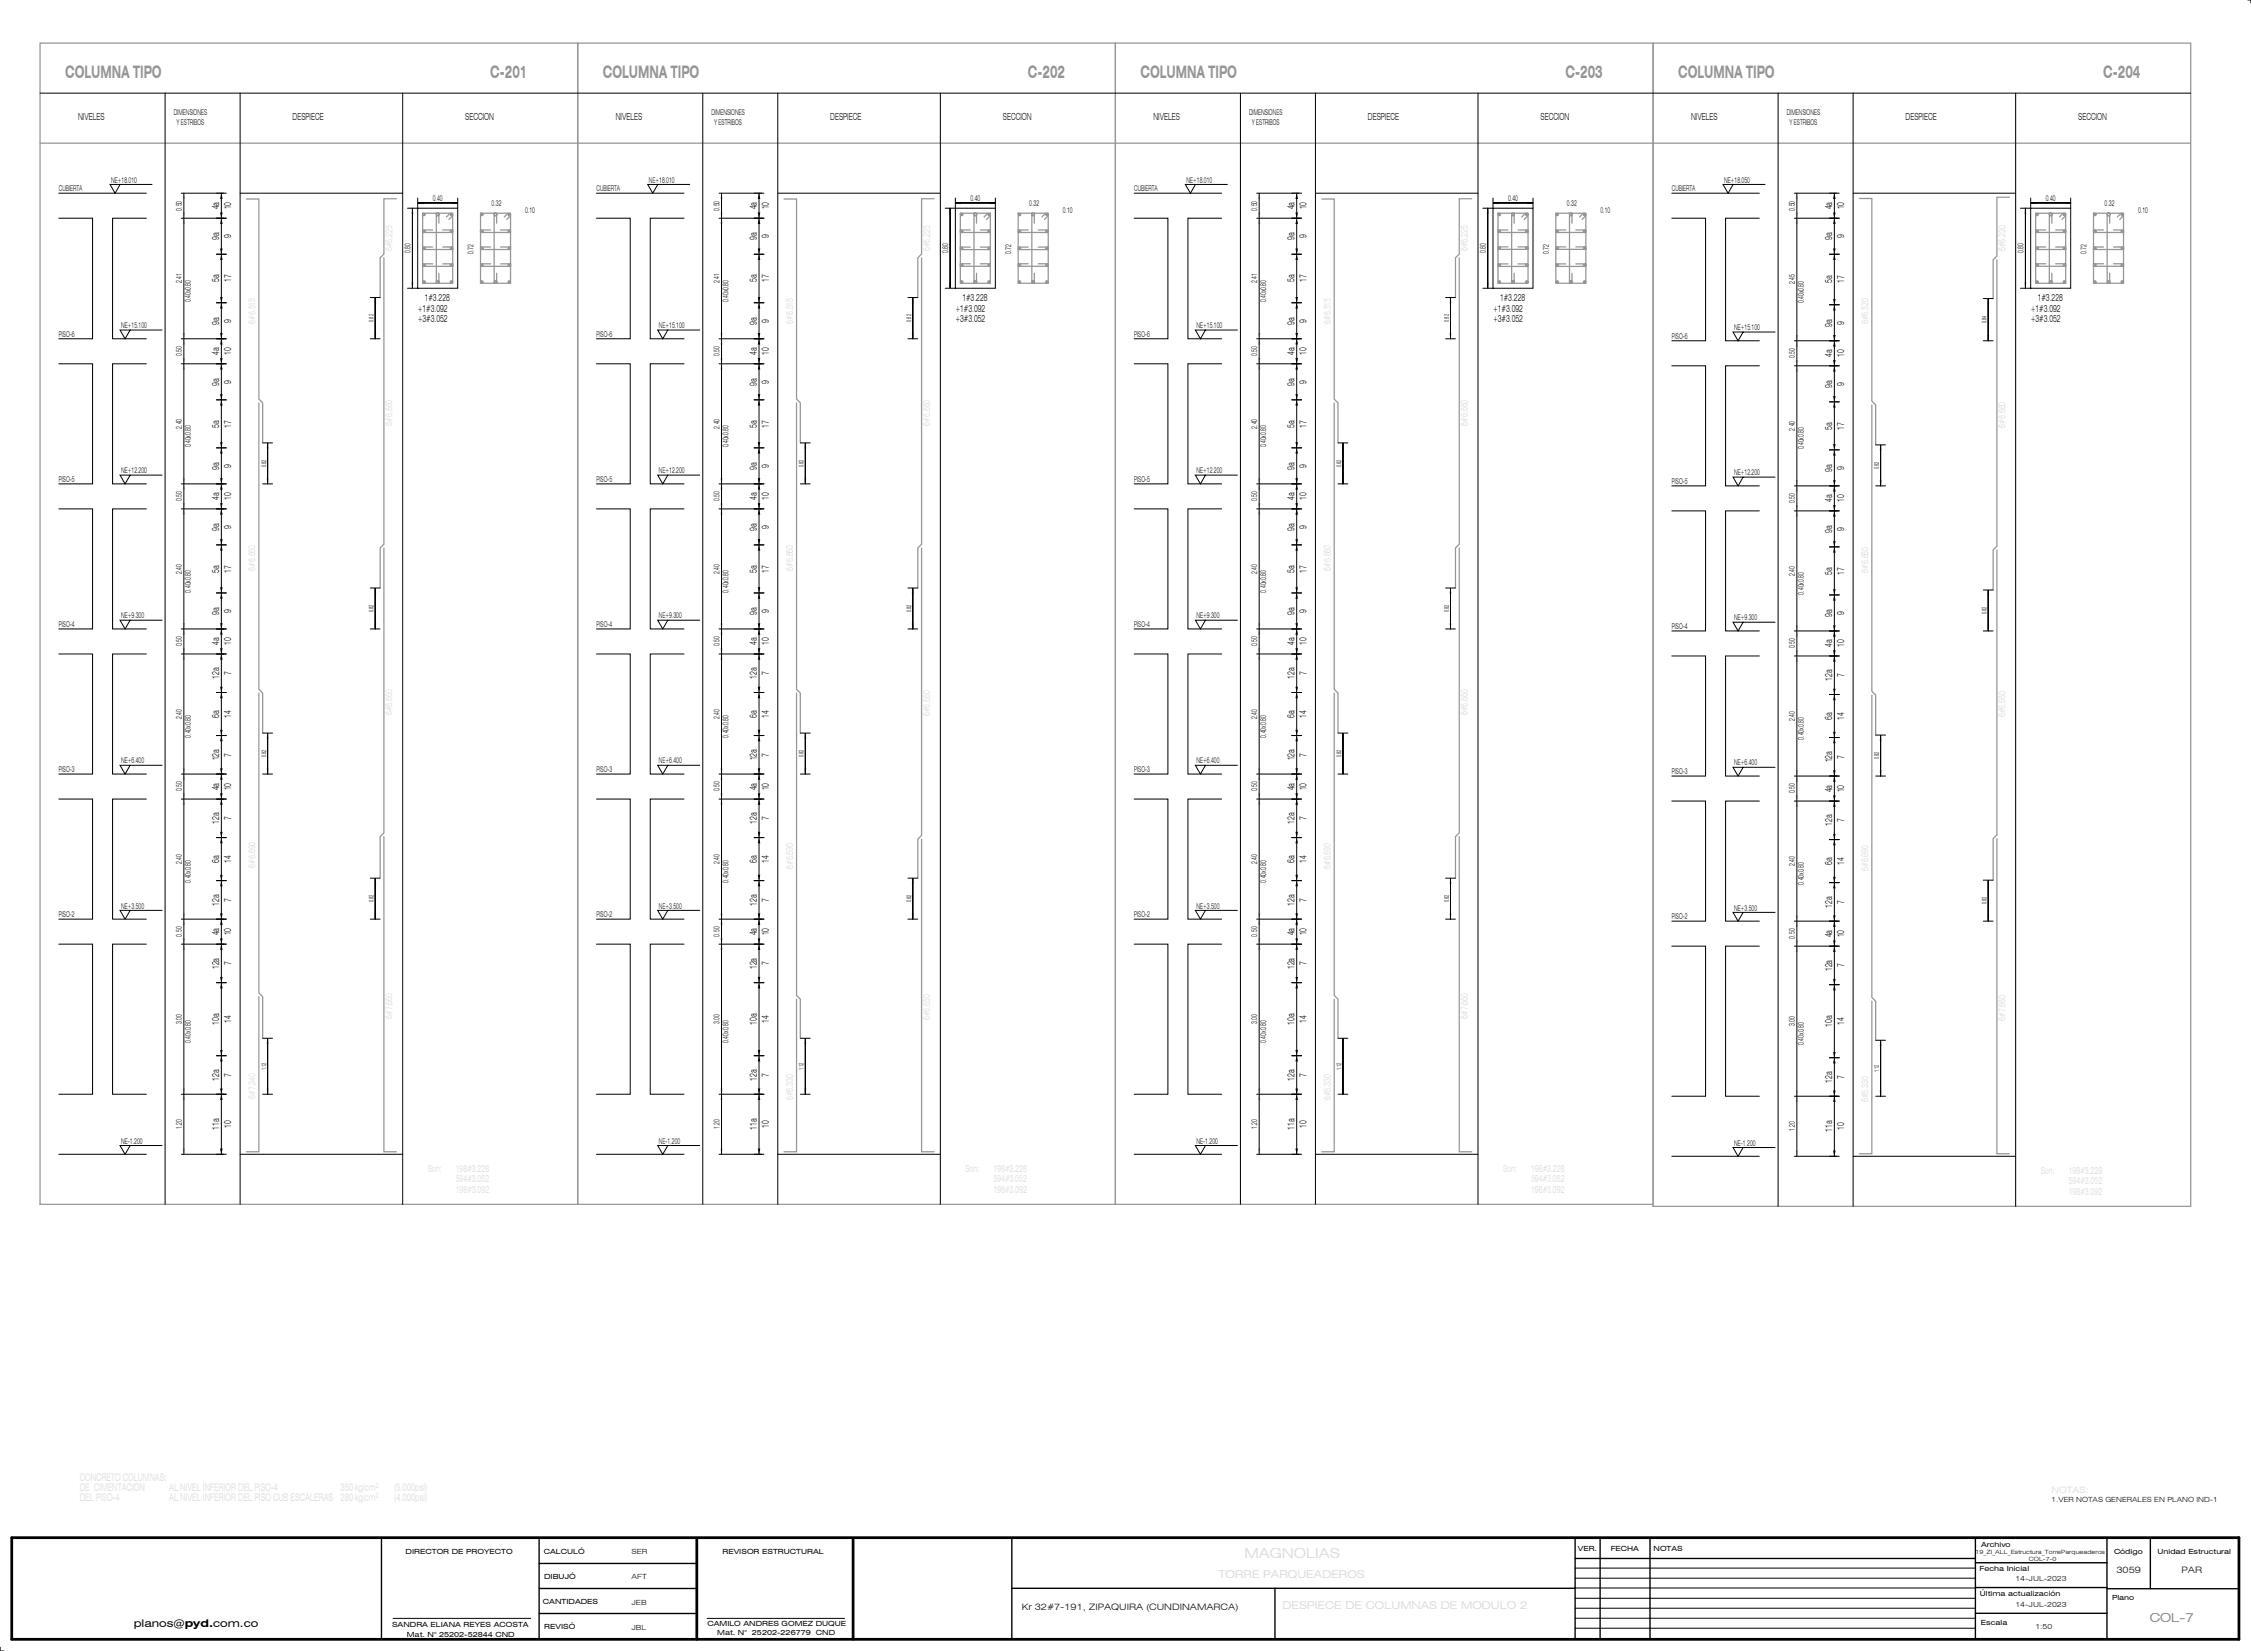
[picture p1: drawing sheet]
<svg xmlns="http://www.w3.org/2000/svg" width="900mm" height="660mm" viewBox="0 0 900 660" stroke-linecap="round" stroke-linejoin="round" font-family="sans-serif">
<defs><g id="words">
<g font-size="6.9" fill="#959595">
<text x="26" y="31.1">COLUMNA TIPO</text>
<text x="196" y="31.1">C-201</text>
<text x="241" y="31.1">COLUMNA TIPO</text>
<text x="411" y="31.1">C-202</text>
<text x="456" y="31.1">COLUMNA TIPO</text>
<text x="626" y="31.1">C-203</text>
<text x="671" y="31.1">COLUMNA TIPO</text>
<text x="841" y="31.1">C-204</text>
</g>
<text font-size="4.9" fill="#959595" x="859.6" y="648.5">COL-7</text>
<text font-size="4.2" x="53.5" y="650.6">planos@pyd.com.co</text>
<g font-size="3.9">
<text x="31.2" y="47.9">NIVELES</text>
<text x="117" y="47.9">DESPIECE</text>
<text x="186" y="47.9">SECCION</text>
<text x="246.2" y="47.9">NIVELES</text>
<text x="332" y="47.9">DESPIECE</text>
<text x="401" y="47.9">SECCION</text>
<text x="461.2" y="47.9">NIVELES</text>
<text x="547" y="47.9">DESPIECE</text>
<text x="616" y="47.9">SECCION</text>
<text x="676.2" y="47.9">NIVELES</text>
<text x="762" y="47.9">DESPIECE</text>
<text x="831" y="47.9">SECCION</text>
<text x="87.6" y="83.7" transform="rotate(-90 87.6 83.7)">4a</text>
<text x="92.4" y="83.7" transform="rotate(-90 92.4 83.7)">10</text>
<text x="302.6" y="83.7" transform="rotate(-90 302.6 83.7)">4a</text>
<text x="307.4" y="83.7" transform="rotate(-90 307.4 83.7)">10</text>
<text x="517.6" y="83.7" transform="rotate(-90 517.6 83.7)">4a</text>
<text x="522.4" y="83.7" transform="rotate(-90 522.4 83.7)">10</text>
<text x="732.6" y="83.7" transform="rotate(-90 732.6 83.7)">4a</text>
<text x="737.4" y="83.7" transform="rotate(-90 737.4 83.7)">10</text>
<text x="87.6" y="95.9" transform="rotate(-90 87.6 95.9)">9a</text>
<text x="92.4" y="95.2" transform="rotate(-90 92.4 95.2)">9</text>
<text x="302.6" y="95.9" transform="rotate(-90 302.6 95.9)">9a</text>
<text x="307.4" y="95.2" transform="rotate(-90 307.4 95.2)">9</text>
<text x="517.6" y="95.9" transform="rotate(-90 517.6 95.9)">9a</text>
<text x="522.4" y="95.2" transform="rotate(-90 522.4 95.2)">9</text>
<text x="732.6" y="95.9" transform="rotate(-90 732.6 95.9)">9a</text>
<text x="737.4" y="95.2" transform="rotate(-90 737.4 95.2)">9</text>
<text x="87.6" y="112.8" transform="rotate(-90 87.6 112.8)">5a</text>
<text x="92.4" y="112.8" transform="rotate(-90 92.4 112.8)">17</text>
<text x="302.6" y="112.8" transform="rotate(-90 302.6 112.8)">5a</text>
<text x="307.4" y="112.8" transform="rotate(-90 307.4 112.8)">17</text>
<text x="517.6" y="112.8" transform="rotate(-90 517.6 112.8)">5a</text>
<text x="522.4" y="112.8" transform="rotate(-90 522.4 112.8)">17</text>
<text x="732.6" y="113.2" transform="rotate(-90 732.6 113.2)">5a</text>
<text x="737.4" y="113.2" transform="rotate(-90 737.4 113.2)">17</text>
<text x="167" y="124.6">+1#3.092</text>
<text x="169.8" y="120.4">1#3.228</text>
<text x="382" y="124.6">+1#3.092</text>
<text x="384.8" y="120.4">1#3.228</text>
<text x="597" y="124.6">+1#3.092</text>
<text x="599.8" y="120.4">1#3.228</text>
<text x="812" y="124.6">+1#3.092</text>
<text x="814.8" y="120.4">1#3.228</text>
<text x="87.6" y="129.7" transform="rotate(-90 87.6 129.7)">9a</text>
<text x="92.4" y="129" transform="rotate(-90 92.4 129)">9</text>
<text x="167" y="128.8">+3#3.052</text>
<text x="302.6" y="129.7" transform="rotate(-90 302.6 129.7)">9a</text>
<text x="307.4" y="129" transform="rotate(-90 307.4 129)">9</text>
<text x="382" y="128.8">+3#3.052</text>
<text x="517.6" y="129.7" transform="rotate(-90 517.6 129.7)">9a</text>
<text x="522.4" y="129" transform="rotate(-90 522.4 129)">9</text>
<text x="597" y="128.8">+3#3.052</text>
<text x="732.6" y="130.5" transform="rotate(-90 732.6 130.5)">9a</text>
<text x="737.4" y="129.8" transform="rotate(-90 737.4 129.8)">9</text>
<text x="812" y="128.8">+3#3.052</text>
<text x="87.6" y="141.9" transform="rotate(-90 87.6 141.9)">4a</text>
<text x="92.4" y="141.9" transform="rotate(-90 92.4 141.9)">10</text>
<text x="302.6" y="141.9" transform="rotate(-90 302.6 141.9)">4a</text>
<text x="307.4" y="141.9" transform="rotate(-90 307.4 141.9)">10</text>
<text x="517.6" y="141.9" transform="rotate(-90 517.6 141.9)">4a</text>
<text x="522.4" y="141.9" transform="rotate(-90 522.4 141.9)">10</text>
<text x="732.6" y="142.7" transform="rotate(-90 732.6 142.7)">4a</text>
<text x="737.4" y="142.7" transform="rotate(-90 737.4 142.7)">10</text>
<text x="87.6" y="154.1" transform="rotate(-90 87.6 154.1)">9a</text>
<text x="92.4" y="153.4" transform="rotate(-90 92.4 153.4)">9</text>
<text x="302.6" y="154.1" transform="rotate(-90 302.6 154.1)">9a</text>
<text x="307.4" y="153.4" transform="rotate(-90 307.4 153.4)">9</text>
<text x="517.6" y="154.1" transform="rotate(-90 517.6 154.1)">9a</text>
<text x="522.4" y="153.4" transform="rotate(-90 522.4 153.4)">9</text>
<text x="732.6" y="154.9" transform="rotate(-90 732.6 154.9)">9a</text>
<text x="737.4" y="154.2" transform="rotate(-90 737.4 154.2)">9</text>
<text x="87.6" y="170.9" transform="rotate(-90 87.6 170.9)">5a</text>
<text x="92.4" y="170.9" transform="rotate(-90 92.4 170.9)">17</text>
<text x="302.6" y="170.9" transform="rotate(-90 302.6 170.9)">5a</text>
<text x="307.4" y="170.9" transform="rotate(-90 307.4 170.9)">17</text>
<text x="517.6" y="170.9" transform="rotate(-90 517.6 170.9)">5a</text>
<text x="522.4" y="170.9" transform="rotate(-90 522.4 170.9)">17</text>
<text x="732.6" y="171.7" transform="rotate(-90 732.6 171.7)">5a</text>
<text x="737.4" y="171.7" transform="rotate(-90 737.4 171.7)">17</text>
<text x="87.6" y="187.7" transform="rotate(-90 87.6 187.7)">9a</text>
<text x="92.4" y="187" transform="rotate(-90 92.4 187)">9</text>
<text x="302.6" y="187.7" transform="rotate(-90 302.6 187.7)">9a</text>
<text x="307.4" y="187" transform="rotate(-90 307.4 187)">9</text>
<text x="517.6" y="187.7" transform="rotate(-90 517.6 187.7)">9a</text>
<text x="522.4" y="187" transform="rotate(-90 522.4 187)">9</text>
<text x="732.6" y="188.5" transform="rotate(-90 732.6 188.5)">9a</text>
<text x="737.4" y="187.8" transform="rotate(-90 737.4 187.8)">9</text>
<text x="87.6" y="199.9" transform="rotate(-90 87.6 199.9)">4a</text>
<text x="92.4" y="199.9" transform="rotate(-90 92.4 199.9)">10</text>
<text x="302.6" y="199.9" transform="rotate(-90 302.6 199.9)">4a</text>
<text x="307.4" y="199.9" transform="rotate(-90 307.4 199.9)">10</text>
<text x="517.6" y="199.9" transform="rotate(-90 517.6 199.9)">4a</text>
<text x="522.4" y="199.9" transform="rotate(-90 522.4 199.9)">10</text>
<text x="732.6" y="200.7" transform="rotate(-90 732.6 200.7)">4a</text>
<text x="737.4" y="200.7" transform="rotate(-90 737.4 200.7)">10</text>
<text x="87.6" y="212.1" transform="rotate(-90 87.6 212.1)">9a</text>
<text x="92.4" y="211.4" transform="rotate(-90 92.4 211.4)">9</text>
<text x="302.6" y="212.1" transform="rotate(-90 302.6 212.1)">9a</text>
<text x="307.4" y="211.4" transform="rotate(-90 307.4 211.4)">9</text>
<text x="517.6" y="212.1" transform="rotate(-90 517.6 212.1)">9a</text>
<text x="522.4" y="211.4" transform="rotate(-90 522.4 211.4)">9</text>
<text x="732.6" y="212.9" transform="rotate(-90 732.6 212.9)">9a</text>
<text x="737.4" y="212.2" transform="rotate(-90 737.4 212.2)">9</text>
<text x="87.6" y="228.9" transform="rotate(-90 87.6 228.9)">5a</text>
<text x="92.4" y="228.9" transform="rotate(-90 92.4 228.9)">17</text>
<text x="302.6" y="228.9" transform="rotate(-90 302.6 228.9)">5a</text>
<text x="307.4" y="228.9" transform="rotate(-90 307.4 228.9)">17</text>
<text x="517.6" y="228.9" transform="rotate(-90 517.6 228.9)">5a</text>
<text x="522.4" y="228.9" transform="rotate(-90 522.4 228.9)">17</text>
<text x="732.6" y="229.7" transform="rotate(-90 732.6 229.7)">5a</text>
<text x="737.4" y="229.7" transform="rotate(-90 737.4 229.7)">17</text>
<text x="87.6" y="245.7" transform="rotate(-90 87.6 245.7)">9a</text>
<text x="92.4" y="245" transform="rotate(-90 92.4 245)">9</text>
<text x="302.6" y="245.7" transform="rotate(-90 302.6 245.7)">9a</text>
<text x="307.4" y="245" transform="rotate(-90 307.4 245)">9</text>
<text x="517.6" y="245.7" transform="rotate(-90 517.6 245.7)">9a</text>
<text x="522.4" y="245" transform="rotate(-90 522.4 245)">9</text>
<text x="737.4" y="245.8" transform="rotate(-90 737.4 245.8)">9</text>
<text x="732.6" y="246.5" transform="rotate(-90 732.6 246.5)">9a</text>
<text x="87.6" y="257.9" transform="rotate(-90 87.6 257.9)">4a</text>
<text x="92.4" y="257.9" transform="rotate(-90 92.4 257.9)">10</text>
<text x="302.6" y="257.9" transform="rotate(-90 302.6 257.9)">4a</text>
<text x="307.4" y="257.9" transform="rotate(-90 307.4 257.9)">10</text>
<text x="517.6" y="257.9" transform="rotate(-90 517.6 257.9)">4a</text>
<text x="522.4" y="257.9" transform="rotate(-90 522.4 257.9)">10</text>
<text x="732.6" y="258.7" transform="rotate(-90 732.6 258.7)">4a</text>
<text x="737.4" y="258.7" transform="rotate(-90 737.4 258.7)">10</text>
<text x="92.4" y="269.9" transform="rotate(-90 92.4 269.9)">7</text>
<text x="307.4" y="269.9" transform="rotate(-90 307.4 269.9)">7</text>
<text x="522.4" y="269.9" transform="rotate(-90 522.4 269.9)">7</text>
<text x="87.6" y="271.4" transform="rotate(-90 87.6 271.4)">12a</text>
<text x="302.6" y="271.4" transform="rotate(-90 302.6 271.4)">12a</text>
<text x="517.6" y="271.4" transform="rotate(-90 517.6 271.4)">12a</text>
<text x="732.6" y="272.2" transform="rotate(-90 732.6 272.2)">12a</text>
<text x="737.4" y="270.7" transform="rotate(-90 737.4 270.7)">7</text>
<text x="87.6" y="286.9" transform="rotate(-90 87.6 286.9)">6a</text>
<text x="92.4" y="286.9" transform="rotate(-90 92.4 286.9)">14</text>
<text x="302.6" y="286.9" transform="rotate(-90 302.6 286.9)">6a</text>
<text x="307.4" y="286.9" transform="rotate(-90 307.4 286.9)">14</text>
<text x="517.6" y="286.9" transform="rotate(-90 517.6 286.9)">6a</text>
<text x="522.4" y="286.9" transform="rotate(-90 522.4 286.9)">14</text>
<text x="732.6" y="287.7" transform="rotate(-90 732.6 287.7)">6a</text>
<text x="737.4" y="287.7" transform="rotate(-90 737.4 287.7)">14</text>
<text x="87.6" y="304" transform="rotate(-90 87.6 304)">12a</text>
<text x="92.4" y="302.5" transform="rotate(-90 92.4 302.5)">7</text>
<text x="302.6" y="304" transform="rotate(-90 302.6 304)">12a</text>
<text x="307.4" y="302.5" transform="rotate(-90 307.4 302.5)">7</text>
<text x="517.6" y="304" transform="rotate(-90 517.6 304)">12a</text>
<text x="522.4" y="302.5" transform="rotate(-90 522.4 302.5)">7</text>
<text x="732.6" y="304.8" transform="rotate(-90 732.6 304.8)">12a</text>
<text x="737.4" y="303.3" transform="rotate(-90 737.4 303.3)">7</text>
<text x="87.6" y="315.9" transform="rotate(-90 87.6 315.9)">4a</text>
<text x="92.4" y="315.9" transform="rotate(-90 92.4 315.9)">10</text>
<text x="302.6" y="315.9" transform="rotate(-90 302.6 315.9)">4a</text>
<text x="307.4" y="315.9" transform="rotate(-90 307.4 315.9)">10</text>
<text x="517.6" y="315.9" transform="rotate(-90 517.6 315.9)">4a</text>
<text x="522.4" y="315.9" transform="rotate(-90 522.4 315.9)">10</text>
<text x="732.6" y="316.7" transform="rotate(-90 732.6 316.7)">4a</text>
<text x="737.4" y="316.7" transform="rotate(-90 737.4 316.7)">10</text>
<text x="87.6" y="329.4" transform="rotate(-90 87.6 329.4)">12a</text>
<text x="92.4" y="327.9" transform="rotate(-90 92.4 327.9)">7</text>
<text x="302.6" y="329.4" transform="rotate(-90 302.6 329.4)">12a</text>
<text x="307.4" y="327.9" transform="rotate(-90 307.4 327.9)">7</text>
<text x="517.6" y="329.4" transform="rotate(-90 517.6 329.4)">12a</text>
<text x="522.4" y="327.9" transform="rotate(-90 522.4 327.9)">7</text>
<text x="737.4" y="328.7" transform="rotate(-90 737.4 328.7)">7</text>
<text x="732.6" y="330.2" transform="rotate(-90 732.6 330.2)">12a</text>
<text x="87.6" y="344.9" transform="rotate(-90 87.6 344.9)">6a</text>
<text x="92.4" y="344.9" transform="rotate(-90 92.4 344.9)">14</text>
<text x="302.6" y="344.9" transform="rotate(-90 302.6 344.9)">6a</text>
<text x="307.4" y="344.9" transform="rotate(-90 307.4 344.9)">14</text>
<text x="517.6" y="344.9" transform="rotate(-90 517.6 344.9)">6a</text>
<text x="522.4" y="344.9" transform="rotate(-90 522.4 344.9)">14</text>
<text x="732.6" y="345.7" transform="rotate(-90 732.6 345.7)">6a</text>
<text x="737.4" y="345.7" transform="rotate(-90 737.4 345.7)">14</text>
<text x="87.6" y="362" transform="rotate(-90 87.6 362)">12a</text>
<text x="92.4" y="360.5" transform="rotate(-90 92.4 360.5)">7</text>
<text x="302.6" y="362" transform="rotate(-90 302.6 362)">12a</text>
<text x="307.4" y="360.5" transform="rotate(-90 307.4 360.5)">7</text>
<text x="517.6" y="362" transform="rotate(-90 517.6 362)">12a</text>
<text x="522.4" y="360.5" transform="rotate(-90 522.4 360.5)">7</text>
<text x="732.6" y="362.8" transform="rotate(-90 732.6 362.8)">12a</text>
<text x="737.4" y="361.3" transform="rotate(-90 737.4 361.3)">7</text>
<text x="87.6" y="373.9" transform="rotate(-90 87.6 373.9)">4a</text>
<text x="92.4" y="373.9" transform="rotate(-90 92.4 373.9)">10</text>
<text x="302.6" y="373.9" transform="rotate(-90 302.6 373.9)">4a</text>
<text x="307.4" y="373.9" transform="rotate(-90 307.4 373.9)">10</text>
<text x="517.6" y="373.9" transform="rotate(-90 517.6 373.9)">4a</text>
<text x="522.4" y="373.9" transform="rotate(-90 522.4 373.9)">10</text>
<text x="732.6" y="374.7" transform="rotate(-90 732.6 374.7)">4a</text>
<text x="737.4" y="374.7" transform="rotate(-90 737.4 374.7)">10</text>
<text x="87.6" y="387.4" transform="rotate(-90 87.6 387.4)">12a</text>
<text x="92.4" y="385.9" transform="rotate(-90 92.4 385.9)">7</text>
<text x="302.6" y="387.4" transform="rotate(-90 302.6 387.4)">12a</text>
<text x="307.4" y="385.9" transform="rotate(-90 307.4 385.9)">7</text>
<text x="517.6" y="387.4" transform="rotate(-90 517.6 387.4)">12a</text>
<text x="522.4" y="385.9" transform="rotate(-90 522.4 385.9)">7</text>
<text x="732.6" y="388.2" transform="rotate(-90 732.6 388.2)">12a</text>
<text x="737.4" y="386.7" transform="rotate(-90 737.4 386.7)">7</text>
<text x="87.6" y="409.7" transform="rotate(-90 87.6 409.7)">10a</text>
<text x="92.4" y="408.9" transform="rotate(-90 92.4 408.9)">14</text>
<text x="302.6" y="409.7" transform="rotate(-90 302.6 409.7)">10a</text>
<text x="307.4" y="408.9" transform="rotate(-90 307.4 408.9)">14</text>
<text x="517.6" y="409.7" transform="rotate(-90 517.6 409.7)">10a</text>
<text x="522.4" y="408.9" transform="rotate(-90 522.4 408.9)">14</text>
<text x="732.6" y="410.5" transform="rotate(-90 732.6 410.5)">10a</text>
<text x="737.4" y="409.7" transform="rotate(-90 737.4 409.7)">14</text>
<text x="87.6" y="432" transform="rotate(-90 87.6 432)">12a</text>
<text x="92.4" y="430.5" transform="rotate(-90 92.4 430.5)">7</text>
<text x="302.6" y="432" transform="rotate(-90 302.6 432)">12a</text>
<text x="307.4" y="430.5" transform="rotate(-90 307.4 430.5)">7</text>
<text x="517.6" y="432" transform="rotate(-90 517.6 432)">12a</text>
<text x="522.4" y="430.5" transform="rotate(-90 522.4 430.5)">7</text>
<text x="737.4" y="431.3" transform="rotate(-90 737.4 431.3)">7</text>
<text x="732.6" y="432.8" transform="rotate(-90 732.6 432.8)">12a</text>
<text x="87.6" y="451.7" transform="rotate(-90 87.6 451.7)">11a</text>
<text x="92.4" y="450.9" transform="rotate(-90 92.4 450.9)">10</text>
<text x="302.6" y="451.7" transform="rotate(-90 302.6 451.7)">11a</text>
<text x="307.4" y="450.9" transform="rotate(-90 307.4 450.9)">10</text>
<text x="517.6" y="451.7" transform="rotate(-90 517.6 451.7)">11a</text>
<text x="522.4" y="450.9" transform="rotate(-90 522.4 450.9)">10</text>
<text x="732.6" y="452.5" transform="rotate(-90 732.6 452.5)">11a</text>
<text x="737.4" y="451.7" transform="rotate(-90 737.4 451.7)">10</text>
</g>
<g font-size="3.9" fill="#e1e1e1">
<text x="156.9" y="100.3" transform="rotate(-90 156.9 100.3)">6#6.225</text>
<text x="371.9" y="100.3" transform="rotate(-90 371.9 100.3)">6#6.225</text>
<text x="586.9" y="100.3" transform="rotate(-90 586.9 100.3)">6#6.225</text>
<text x="801.9" y="100.4" transform="rotate(-90 801.9 100.4)">6#6.230</text>
<text x="156.9" y="170.1" transform="rotate(-90 156.9 170.1)">6#6.660</text>
<text x="371.9" y="170.1" transform="rotate(-90 371.9 170.1)">6#6.660</text>
<text x="586.9" y="170.1" transform="rotate(-90 586.9 170.1)">6#6.660</text>
<text x="801.9" y="170.9" transform="rotate(-90 801.9 170.9)">6#6.660</text>
<text x="156.9" y="285.8" transform="rotate(-90 156.9 285.8)">6#6.660</text>
<text x="371.9" y="286.3" transform="rotate(-90 371.9 286.3)">6#6.660</text>
<text x="586.9" y="285.8" transform="rotate(-90 586.9 285.8)">6#6.660</text>
<text x="801.9" y="286.6" transform="rotate(-90 801.9 286.6)">6#6.660</text>
<text x="156.9" y="407.2" transform="rotate(-90 156.9 407.2)">6#7.660</text>
<text x="371.9" y="407.7" transform="rotate(-90 371.9 407.7)">6#6.650</text>
<text x="586.9" y="407.2" transform="rotate(-90 586.9 407.2)">6#7.660</text>
<text x="801.9" y="408" transform="rotate(-90 801.9 408)">6#7.660</text>
</g>
<g font-size="3.5">
<text x="846.3" y="629">3059</text>
<text x="872.3" y="629">PAR</text>
<text x="408.6" y="643.4">Kr 32#7-191, ZIPAQUIRA (CUNDINAMARCA)</text>
</g>
<g font-size="3.2">
<text x="69.5" y="46">DIMENSIONES</text>
<text x="284.5" y="46">DIMENSIONES</text>
<text x="499.5" y="46">DIMENSIONES</text>
<text x="714.4" y="46">DIMENSIONES</text>
<text x="70.5" y="50.1">Y ESTRIBOS</text>
<text x="285.5" y="50.1">Y ESTRIBOS</text>
<text x="500.5" y="50.1">Y ESTRIBOS</text>
<text x="715.5" y="50.1">Y ESTRIBOS</text>
<text x="23.5" y="76.5">CUBIERTA</text>
<text x="44.5" y="73">NE+18.010</text>
<text x="238.5" y="76.5">CUBIERTA</text>
<text x="259.5" y="73">NE+18.010</text>
<text x="453.5" y="76.5">CUBIERTA</text>
<text x="474.5" y="73">NE+18.010</text>
<text x="668.5" y="76.5">CUBIERTA</text>
<text x="689.5" y="73">NE+18.050</text>
<text x="173.1" y="80.4">0.40</text>
<text x="196.6" y="82.4">0.32</text>
<text x="388.1" y="80.4">0.40</text>
<text x="411.6" y="82.4">0.32</text>
<text x="603" y="80.4">0.40</text>
<text x="626.6" y="82.4">0.32</text>
<text x="818" y="80.4">0.40</text>
<text x="841.6" y="82.4">0.32</text>
<text x="72.8" y="84.2" transform="rotate(-90 72.8 84.2)">0.50</text>
<text x="210" y="85.2">0.10</text>
<text x="287.8" y="84.2" transform="rotate(-90 287.8 84.2)">0.50</text>
<text x="425" y="85.2">0.10</text>
<text x="502.8" y="84.2" transform="rotate(-90 502.8 84.2)">0.50</text>
<text x="640" y="85.2">0.10</text>
<text x="717.7" y="84.2" transform="rotate(-90 717.7 84.2)">0.50</text>
<text x="855" y="85.2">0.10</text>
<text x="164.2" y="101.2" transform="rotate(-90 164.2 101.2)">0.80</text>
<text x="189.3" y="101.6" transform="rotate(-90 189.3 101.6)">0.72</text>
<text x="379.2" y="101.2" transform="rotate(-90 379.2 101.2)">0.80</text>
<text x="404.3" y="101.6" transform="rotate(-90 404.3 101.6)">0.72</text>
<text x="594.1" y="101.2" transform="rotate(-90 594.1 101.2)">0.80</text>
<text x="619.3" y="101.6" transform="rotate(-90 619.3 101.6)">0.72</text>
<text x="809.1" y="101.2" transform="rotate(-90 809.1 101.2)">0.80</text>
<text x="834.3" y="101.6" transform="rotate(-90 834.3 101.6)">0.72</text>
<text x="72.8" y="113.3" transform="rotate(-90 72.8 113.3)">2.41</text>
<text x="287.8" y="113.3" transform="rotate(-90 287.8 113.3)">2.41</text>
<text x="502.8" y="113.3" transform="rotate(-90 502.8 113.3)">2.41</text>
<text x="717.7" y="113.7" transform="rotate(-90 717.7 113.7)">2.45</text>
<text x="76.4" y="120.8" transform="rotate(-90 76.4 120.8)">0.40x0.80</text>
<text x="291.4" y="120.8" transform="rotate(-90 291.4 120.8)">0.40x0.80</text>
<text x="506.4" y="120.8" transform="rotate(-90 506.4 120.8)">0.40x0.80</text>
<text x="721.3" y="121.2" transform="rotate(-90 721.3 121.2)">0.40x0.80</text>
<text x="48.5" y="131.2">NE+15.100</text>
<text x="263.5" y="131.2">NE+15.100</text>
<text x="478.5" y="131.2">NE+15.100</text>
<text x="693.5" y="132">NE+15.100</text>
<text x="23.5" y="134.7">PISO-6</text>
<text x="238.5" y="134.7">PISO-6</text>
<text x="453.5" y="134.7">PISO-6</text>
<text x="668.5" y="135.5">PISO-6</text>
<text x="72.8" y="142.4" transform="rotate(-90 72.8 142.4)">0.50</text>
<text x="287.8" y="142.4" transform="rotate(-90 287.8 142.4)">0.50</text>
<text x="502.8" y="142.4" transform="rotate(-90 502.8 142.4)">0.50</text>
<text x="717.7" y="143.2" transform="rotate(-90 717.7 143.2)">0.50</text>
<text x="72.8" y="171.4" transform="rotate(-90 72.8 171.4)">2.40</text>
<text x="287.8" y="171.4" transform="rotate(-90 287.8 171.4)">2.40</text>
<text x="502.8" y="171.4" transform="rotate(-90 502.8 171.4)">2.40</text>
<text x="717.7" y="172.2" transform="rotate(-90 717.7 172.2)">2.40</text>
<text x="76.4" y="178.9" transform="rotate(-90 76.4 178.9)">0.40x0.80</text>
<text x="291.4" y="178.9" transform="rotate(-90 291.4 178.9)">0.40x0.80</text>
<text x="506.4" y="178.9" transform="rotate(-90 506.4 178.9)">0.40x0.80</text>
<text x="721.3" y="179.7" transform="rotate(-90 721.3 179.7)">0.40x0.80</text>
<text x="48.5" y="189.2">NE+12.200</text>
<text x="263.5" y="189.2">NE+12.200</text>
<text x="478.5" y="189.2">NE+12.200</text>
<text x="693.5" y="190">NE+12.200</text>
<text x="23.5" y="192.7">PISO-5</text>
<text x="238.5" y="192.7">PISO-5</text>
<text x="453.5" y="192.7">PISO-5</text>
<text x="668.5" y="193.5">PISO-5</text>
<text x="72.8" y="200.4" transform="rotate(-90 72.8 200.4)">0.50</text>
<text x="287.8" y="200.4" transform="rotate(-90 287.8 200.4)">0.50</text>
<text x="502.8" y="200.4" transform="rotate(-90 502.8 200.4)">0.50</text>
<text x="717.7" y="201.2" transform="rotate(-90 717.7 201.2)">0.50</text>
<text x="72.8" y="229.4" transform="rotate(-90 72.8 229.4)">2.40</text>
<text x="287.8" y="229.4" transform="rotate(-90 287.8 229.4)">2.40</text>
<text x="502.8" y="229.4" transform="rotate(-90 502.8 229.4)">2.40</text>
<text x="717.7" y="230.2" transform="rotate(-90 717.7 230.2)">2.40</text>
<text x="76.4" y="236.9" transform="rotate(-90 76.4 236.9)">0.40x0.80</text>
<text x="291.4" y="236.9" transform="rotate(-90 291.4 236.9)">0.40x0.80</text>
<text x="506.4" y="236.9" transform="rotate(-90 506.4 236.9)">0.40x0.80</text>
<text x="721.3" y="237.7" transform="rotate(-90 721.3 237.7)">0.40x0.80</text>
<text x="23.5" y="250.7">PISO-4</text>
<text x="48.5" y="247.2">NE+9.300</text>
<text x="238.5" y="250.7">PISO-4</text>
<text x="263.5" y="247.2">NE+9.300</text>
<text x="453.5" y="250.7">PISO-4</text>
<text x="478.5" y="247.2">NE+9.300</text>
<text x="668.5" y="251.5">PISO-4</text>
<text x="693.5" y="248">NE+9.300</text>
<text x="72.8" y="258.4" transform="rotate(-90 72.8 258.4)">0.50</text>
<text x="287.8" y="258.4" transform="rotate(-90 287.8 258.4)">0.50</text>
<text x="502.8" y="258.4" transform="rotate(-90 502.8 258.4)">0.50</text>
<text x="717.7" y="259.2" transform="rotate(-90 717.7 259.2)">0.50</text>
<text x="72.8" y="287.4" transform="rotate(-90 72.8 287.4)">2.40</text>
<text x="287.8" y="287.4" transform="rotate(-90 287.8 287.4)">2.40</text>
<text x="502.8" y="287.4" transform="rotate(-90 502.8 287.4)">2.40</text>
<text x="717.7" y="288.2" transform="rotate(-90 717.7 288.2)">2.40</text>
<text x="76.4" y="294.9" transform="rotate(-90 76.4 294.9)">0.40x0.80</text>
<text x="291.4" y="294.9" transform="rotate(-90 291.4 294.9)">0.40x0.80</text>
<text x="506.4" y="294.9" transform="rotate(-90 506.4 294.9)">0.40x0.80</text>
<text x="721.3" y="295.7" transform="rotate(-90 721.3 295.7)">0.40x0.80</text>
<text x="48.5" y="305.2">NE+6.400</text>
<text x="263.5" y="305.2">NE+6.400</text>
<text x="478.5" y="305.2">NE+6.400</text>
<text x="693.5" y="306">NE+6.400</text>
<text x="23.5" y="308.7">PISO-3</text>
<text x="238.5" y="308.7">PISO-3</text>
<text x="453.5" y="308.7">PISO-3</text>
<text x="668.5" y="309.5">PISO-3</text>
<text x="72.8" y="316.4" transform="rotate(-90 72.8 316.4)">0.50</text>
<text x="287.8" y="316.4" transform="rotate(-90 287.8 316.4)">0.50</text>
<text x="502.8" y="316.4" transform="rotate(-90 502.8 316.4)">0.50</text>
<text x="717.7" y="317.2" transform="rotate(-90 717.7 317.2)">0.50</text>
<text x="72.8" y="345.4" transform="rotate(-90 72.8 345.4)">2.40</text>
<text x="287.8" y="345.4" transform="rotate(-90 287.8 345.4)">2.40</text>
<text x="502.8" y="345.4" transform="rotate(-90 502.8 345.4)">2.40</text>
<text x="717.7" y="346.2" transform="rotate(-90 717.7 346.2)">2.40</text>
<text x="76.4" y="352.9" transform="rotate(-90 76.4 352.9)">0.40x0.80</text>
<text x="291.4" y="352.9" transform="rotate(-90 291.4 352.9)">0.40x0.80</text>
<text x="506.4" y="352.9" transform="rotate(-90 506.4 352.9)">0.40x0.80</text>
<text x="721.3" y="353.7" transform="rotate(-90 721.3 353.7)">0.40x0.80</text>
<text x="48.5" y="363.2">NE+3.500</text>
<text x="263.5" y="363.2">NE+3.500</text>
<text x="478.5" y="363.2">NE+3.500</text>
<text x="693.5" y="364">NE+3.500</text>
<text x="23.5" y="366.7">PISO-2</text>
<text x="238.5" y="366.7">PISO-2</text>
<text x="453.5" y="366.7">PISO-2</text>
<text x="668.5" y="367.5">PISO-2</text>
<text x="72.8" y="374.4" transform="rotate(-90 72.8 374.4)">0.50</text>
<text x="287.8" y="374.4" transform="rotate(-90 287.8 374.4)">0.50</text>
<text x="502.8" y="374.4" transform="rotate(-90 502.8 374.4)">0.50</text>
<text x="717.7" y="375.2" transform="rotate(-90 717.7 375.2)">0.50</text>
<text x="72.8" y="409.4" transform="rotate(-90 72.8 409.4)">3.00</text>
<text x="287.8" y="409.4" transform="rotate(-90 287.8 409.4)">3.00</text>
<text x="502.8" y="409.4" transform="rotate(-90 502.8 409.4)">3.00</text>
<text x="717.7" y="410.2" transform="rotate(-90 717.7 410.2)">3.00</text>
<text x="76.4" y="416.9" transform="rotate(-90 76.4 416.9)">0.40x0.80</text>
<text x="291.4" y="416.9" transform="rotate(-90 291.4 416.9)">0.40x0.80</text>
<text x="506.4" y="416.9" transform="rotate(-90 506.4 416.9)">0.40x0.80</text>
<text x="721.3" y="417.7" transform="rotate(-90 721.3 417.7)">0.40x0.80</text>
<text x="72.8" y="451.4" transform="rotate(-90 72.8 451.4)">1.20</text>
<text x="287.8" y="451.4" transform="rotate(-90 287.8 451.4)">1.20</text>
<text x="502.8" y="451.4" transform="rotate(-90 502.8 451.4)">1.20</text>
<text x="717.7" y="452.2" transform="rotate(-90 717.7 452.2)">1.20</text>
<text x="48.5" y="457.2">NE-1.200</text>
<text x="263.5" y="457.2">NE-1.200</text>
<text x="478.5" y="457.2">NE-1.200</text>
<text x="693.5" y="458">NE-1.200</text>
</g>
<g font-size="2.8">
<text x="820.4" y="600.3">1.VER NOTAS GENERALES EN PLANO IND-1</text>
<text x="162.2" y="621.1">DIRECTOR DE PROYECTO</text>
<text x="217.4" y="621.1">CALCULÓ</text>
<text x="252.5" y="621.2">SER</text>
<text x="288.9" y="621.1">REVISOR ESTRUCTURAL</text>
<text x="630.9" y="620">VER.</text>
<text x="644.1" y="620">FECHA</text>
<text x="661.2" y="620">NOTAS</text>
<text x="792.1" y="618.5">Archivo</text>
<text x="845.3" y="621">Código</text>
<text x="862.7" y="621">Unidad Estructural</text>
<text x="791.6" y="627.9">Fecha Inicial</text>
<text x="217.6" y="631">DIBUJÓ</text>
<text x="252.5" y="631.1">AFT</text>
<text x="805.9" y="632">14-JUL-2023</text>
<text x="217.1" y="641">CANTIDADES</text>
<text x="252.5" y="641.5">JEB</text>
<text x="791.7" y="638.1">Última actualización</text>
<text x="844.5" y="639.5">Plano</text>
<text x="805.9" y="642.5">14-JUL-2023</text>
<text x="156.8" y="650.5">SANDRA ELIANA REYES ACOSTA</text>
<text x="217.6" y="651">REVISÓ</text>
<text x="252.5" y="651.4">JBL</text>
<text x="282.9" y="650.1">CAMILO ANDRES GOMEZ DUQUE</text>
<text x="286.8" y="653.6">Mat. N°</text>
<text x="300.7" y="653.6">25202-226779</text>
<text x="326.2" y="653.6">CND</text>
<text x="792.1" y="649.5">Escala</text>
<text x="813.9" y="651.2">1:50</text>
<text x="162.7" y="654.2">Mat. N° 25202-52844 CND</text>
</g>
<g font-size="2.5">
<text x="149.4" y="128.7" transform="rotate(-90 149.4 128.7)">0.82</text>
<text x="364.4" y="128.7" transform="rotate(-90 364.4 128.7)">0.82</text>
<text x="579.3" y="128.7" transform="rotate(-90 579.3 128.7)">0.82</text>
<text x="794.3" y="129.3" transform="rotate(-90 794.3 129.3)">0.84</text>
<text x="106.4" y="186.8" transform="rotate(-90 106.4 186.8)">0.82</text>
<text x="321.4" y="186.8" transform="rotate(-90 321.4 186.8)">0.82</text>
<text x="536.3" y="186.8" transform="rotate(-90 536.3 186.8)">0.82</text>
<text x="751.3" y="187.6" transform="rotate(-90 751.3 187.6)">0.82</text>
<text x="149.4" y="244.8" transform="rotate(-90 149.4 244.8)">0.82</text>
<text x="364.4" y="244.8" transform="rotate(-90 364.4 244.8)">0.82</text>
<text x="579.3" y="244.8" transform="rotate(-90 579.3 244.8)">0.82</text>
<text x="794.3" y="245.6" transform="rotate(-90 794.3 245.6)">0.82</text>
<text x="106.4" y="302.8" transform="rotate(-90 106.4 302.8)">0.82</text>
<text x="321.4" y="302.8" transform="rotate(-90 321.4 302.8)">0.82</text>
<text x="536.3" y="302.8" transform="rotate(-90 536.3 302.8)">0.82</text>
<text x="751.3" y="303.6" transform="rotate(-90 751.3 303.6)">0.82</text>
<text x="149.4" y="360.8" transform="rotate(-90 149.4 360.8)">0.82</text>
<text x="364.4" y="360.8" transform="rotate(-90 364.4 360.8)">0.82</text>
<text x="579.3" y="360.8" transform="rotate(-90 579.3 360.8)">0.82</text>
<text x="794.3" y="361.6" transform="rotate(-90 794.3 361.6)">0.82</text>
<text x="106.4" y="427.8" transform="rotate(-90 106.4 427.8)">1.12</text>
<text x="321.4" y="427.8" transform="rotate(-90 321.4 427.8)">1.12</text>
<text x="536.3" y="427.8" transform="rotate(-90 536.3 427.8)">1.12</text>
<text x="751.3" y="428.6" transform="rotate(-90 751.3 428.6)">1.12</text>
</g>
<g font-size="2.3">
<text x="790" y="621.1">19_ZI_ALL_Estructura_TorreParqueaderos</text>
<text x="810.1" y="623.9">_COL-7-0</text>
</g>
</g></defs>
<g fill="#000">
<path d="M88.5 77.2l.5 2.3h-1zM303.5 77.2l.5 2.3h-1zM518.5 77.2l.5 2.3h-1zM733.5 77.2l.5 2.3h-1zM88 84.9h1l-.5 2.3zM88.5 87.2l.5 2.3h-1zM303 84.9h1l-.5 2.3zM303.5 87.2l.5 2.3h-1zM518 84.9h1l-.5 2.3zM518.5 87.2l.5 2.3h-1zM733 84.9h1l-.5 2.3zM733.5 87.2l.5 2.3h-1z"/>
<path d="M88 99.3h1l-.5 2.3zM88.5 101.6l.5 2.3h-1zM303 99.3h1l-.5 2.3zM303.5 101.6l.5 2.3h-1zM518 99.3h1l-.5 2.3zM518.5 101.6l.5 2.3h-1zM733 99.3h1l-.5 2.3zM733.5 101.6l.5 2.3h-1zM88 133.1h1l-.5 2.3zM88 118.7h1l-.5 2.3zM88.5 135.4l.5 2.3h-1zM88.5 121l.5 2.3h-1z"/>
<path d="M303 133.1h1l-.5 2.3zM303 118.7h1l-.5 2.3zM303.5 135.4l.5 2.3h-1zM303.5 121l.5 2.3h-1zM518 133.1h1l-.5 2.3zM518 118.7h1l-.5 2.3zM518.5 135.4l.5 2.3h-1zM518.5 121l.5 2.3h-1zM733 133.9h1l-.5 2.3zM733 119.5h1l-.5 2.3zM733.5 136.2l.5 2.3h-1zM733.5 121.8l.5 2.3h-1z"/>
<path d="M88 157.5h1l-.5 2.3zM88 143.1h1l-.5 2.3zM88.5 145.4l.5 2.3h-1zM303 157.5h1l-.5 2.3zM303 143.1h1l-.5 2.3zM303.5 145.4l.5 2.3h-1zM518 157.5h1l-.5 2.3zM518 143.1h1l-.5 2.3zM518.5 145.4l.5 2.3h-1zM733 143.9h1l-.5 2.3zM733.5 146.2l.5 2.3h-1zM88 176.7h1l-.5 2.3z"/>
<path d="M88.5 159.8l.5 2.3h-1zM303 176.7h1l-.5 2.3zM303.5 159.8l.5 2.3h-1zM518 176.7h1l-.5 2.3zM518.5 159.8l.5 2.3h-1zM733 177.5h1l-.5 2.3zM733 158.3h1l-.5 2.3zM733.5 160.6l.5 2.3h-1zM88 191.1h1l-.5 2.3zM88.5 193.4l.5 2.3h-1zM88.5 179l.5 2.3h-1zM303 191.1h1l-.5 2.3z"/>
<path d="M303.5 193.4l.5 2.3h-1zM303.5 179l.5 2.3h-1zM518 191.1h1l-.5 2.3zM518.5 193.4l.5 2.3h-1zM518.5 179l.5 2.3h-1zM733 191.9h1l-.5 2.3zM733.5 194.2l.5 2.3h-1zM733.5 179.8l.5 2.3h-1zM88 215.5h1l-.5 2.3zM88 201.1h1l-.5 2.3zM88.5 203.4l.5 2.3h-1zM303 215.5h1l-.5 2.3z"/>
<path d="M303 201.1h1l-.5 2.3zM303.5 203.4l.5 2.3h-1zM518 215.5h1l-.5 2.3zM518 201.1h1l-.5 2.3zM518.5 203.4l.5 2.3h-1zM733 216.3h1l-.5 2.3zM733 201.9h1l-.5 2.3zM733.5 204.2l.5 2.3h-1zM88 234.7h1l-.5 2.3zM88.5 237l.5 2.3h-1zM88.5 217.8l.5 2.3h-1zM303 234.7h1l-.5 2.3z"/>
<path d="M303.5 237l.5 2.3h-1zM303.5 217.8l.5 2.3h-1zM518 234.7h1l-.5 2.3zM518.5 237l.5 2.3h-1zM518.5 217.8l.5 2.3h-1zM733 235.5h1l-.5 2.3zM733.5 218.6l.5 2.3h-1zM88 249.1h1l-.5 2.3zM88.5 251.4l.5 2.3h-1zM303 249.1h1l-.5 2.3zM303.5 251.4l.5 2.3h-1zM518 249.1h1l-.5 2.3z"/>
<path d="M518.5 251.4l.5 2.3h-1zM733 249.9h1l-.5 2.3zM733.5 252.2l.5 2.3h-1zM733.5 237.8l.5 2.3h-1zM88 274.5h1l-.5 2.3zM88 259.1h1l-.5 2.3zM88.5 276.8l.5 2.3h-1zM88.5 261.4l.5 2.3h-1zM303 274.5h1l-.5 2.3zM303 259.1h1l-.5 2.3zM303.5 276.8l.5 2.3h-1zM303.5 261.4l.5 2.3h-1z"/>
<path d="M518 274.5h1l-.5 2.3zM518 259.1h1l-.5 2.3zM518.5 276.8l.5 2.3h-1zM518.5 261.4l.5 2.3h-1zM733 275.3h1l-.5 2.3zM733 259.9h1l-.5 2.3zM733.5 277.6l.5 2.3h-1zM733.5 262.2l.5 2.3h-1zM88 291.7h1l-.5 2.3zM88.5 294l.5 2.3h-1zM303 291.7h1l-.5 2.3zM303.5 294l.5 2.3h-1z"/>
<path d="M518 291.7h1l-.5 2.3zM518.5 294l.5 2.3h-1zM733 292.5h1l-.5 2.3zM733.5 294.8l.5 2.3h-1zM88 317.1h1l-.5 2.3zM88 307.1h1l-.5 2.3zM88.5 309.4l.5 2.3h-1zM303 317.1h1l-.5 2.3zM303 307.1h1l-.5 2.3zM303.5 309.4l.5 2.3h-1zM518 317.1h1l-.5 2.3zM518 307.1h1l-.5 2.3z"/>
<path d="M518.5 309.4l.5 2.3h-1zM733 307.9h1l-.5 2.3zM733.5 310.2l.5 2.3h-1zM88 332.5h1l-.5 2.3zM88.5 334.8l.5 2.3h-1zM88.5 319.4l.5 2.3h-1zM303 332.5h1l-.5 2.3zM303.5 334.8l.5 2.3h-1zM303.5 319.4l.5 2.3h-1zM518 332.5h1l-.5 2.3zM518.5 334.8l.5 2.3h-1zM518.5 319.4l.5 2.3h-1z"/>
<path d="M733 333.3h1l-.5 2.3zM733 317.9h1l-.5 2.3zM733.5 335.6l.5 2.3h-1zM733.5 320.2l.5 2.3h-1zM88 349.7h1l-.5 2.3zM88.5 352l.5 2.3h-1zM303 349.7h1l-.5 2.3zM303.5 352l.5 2.3h-1zM518 349.7h1l-.5 2.3zM518.5 352l.5 2.3h-1zM733 350.5h1l-.5 2.3zM733.5 352.8l.5 2.3h-1z"/>
<path d="M88 375.1h1l-.5 2.3zM88 365.1h1l-.5 2.3zM88.5 377.4l.5 2.3h-1zM88.5 367.4l.5 2.3h-1zM303 375.1h1l-.5 2.3zM303 365.1h1l-.5 2.3zM303.5 377.4l.5 2.3h-1zM303.5 367.4l.5 2.3h-1zM518 375.1h1l-.5 2.3zM518 365.1h1l-.5 2.3zM518.5 377.4l.5 2.3h-1zM518.5 367.4l.5 2.3h-1z"/>
<path d="M733 375.9h1l-.5 2.3zM733 365.9h1l-.5 2.3zM733.5 368.2l.5 2.3h-1zM88 390.5h1l-.5 2.3zM88.5 392.8l.5 2.3h-1zM303 390.5h1l-.5 2.3zM303.5 392.8l.5 2.3h-1zM518 390.5h1l-.5 2.3zM518.5 392.8l.5 2.3h-1zM733 391.3h1l-.5 2.3zM733.5 393.6l.5 2.3h-1zM733.5 378.2l.5 2.3h-1z"/>
<path d="M88 435.1h1l-.5 2.3zM88 419.7h1l-.5 2.3zM88.5 422l.5 2.3h-1zM88.5 437.4l.5 2.3h-1zM303 435.1h1l-.5 2.3zM303 419.7h1l-.5 2.3zM303.5 422l.5 2.3h-1zM303.5 437.4l.5 2.3h-1zM518 435.1h1l-.5 2.3zM518 419.7h1l-.5 2.3zM518.5 422l.5 2.3h-1zM518.5 437.4l.5 2.3h-1z"/>
<path d="M733 435.9h1l-.5 2.3zM733 420.5h1l-.5 2.3zM733.5 422.8l.5 2.3h-1zM733.5 438.2l.5 2.3h-1zM88 459.1h1l-.5 2.3zM303 459.1h1l-.5 2.3zM518 459.1h1l-.5 2.3zM733 459.9h1l-.5 2.3z"/>
</g>
<g fill="#c0c0c0">
<path d="M73.5 437.4l.5 2.3h-1z"/>
<path d="M73 459.1h1l-.5 2.3z"/>
<path d="M73.5 377.4l.5 2.3h-1z"/>
<path d="M73 435.1h1l-.5 2.3z"/>
<path d="M73.5 367.4l.5 2.3h-1z"/>
<path d="M73 375.1h1l-.5 2.3z"/>
<path d="M73.5 319.4l.5 2.3h-1z"/>
<path d="M73 365.1h1l-.5 2.3z"/>
<path d="M73.5 309.4l.5 2.3h-1z"/>
<path d="M73 317.1h1l-.5 2.3z"/>
<path d="M73.5 261.4l.5 2.3h-1z"/>
<path d="M73 307.1h1l-.5 2.3z"/>
<path d="M73.5 251.4l.5 2.3h-1z"/>
<path d="M73 259.1h1l-.5 2.3z"/>
<path d="M73.5 203.4l.5 2.3h-1z"/>
<path d="M73 249.1h1l-.5 2.3z"/>
<path d="M73.5 193.4l.5 2.3h-1z"/>
<path d="M73 201.1h1l-.5 2.3z"/>
<path d="M73.5 145.4l.5 2.3h-1z"/>
<path d="M73 191.1h1l-.5 2.3z"/>
<path d="M73.5 135.4l.5 2.3h-1z"/>
<path d="M73 143.1h1l-.5 2.3z"/>
<path d="M73.5 87.2l.5 2.3h-1z"/>
<path d="M73 133.1h1l-.5 2.3z"/>
<path d="M73.5 77.2l.5 2.3h-1z"/>
<path d="M73 84.9h1l-.5 2.3z"/>
<path d="M107 415l.5 2.3h-1z"/>
<path d="M106.5 435.1h1l-.5 2.3z"/>
<path d="M107 293l.5 2.3h-1z"/>
<path d="M106.5 307.1h1l-.5 2.3z"/>
<path d="M107 177l.5 2.3h-1z"/>
<path d="M106.5 191.1h1l-.5 2.3z"/>
<path d="M150 351l.5 2.3h-1z"/>
<path d="M149.5 365.1h1l-.5 2.3z"/>
<path d="M150 235l.5 2.3h-1z"/>
<path d="M149.5 249.1h1l-.5 2.3z"/>
<path d="M150 118.9l.5 2.3h-1z"/>
<path d="M149.5 133.1h1l-.5 2.3z"/>
<path d="M167 81.1l2.3-.5v1z"/>
<path d="M180.7 80.6l2.3 .5-2.3 .5z"/>
<path d="M164.4 112.9h1l-.5 2.3z"/>
<path d="M164.9 83.2l.5 2.3h-1z"/>
<path d="M288.5 437.4l.5 2.3h-1z"/>
<path d="M288 459.1h1l-.5 2.3z"/>
<path d="M288.5 377.4l.5 2.3h-1z"/>
<path d="M288 435.1h1l-.5 2.3z"/>
<path d="M288.5 367.4l.5 2.3h-1z"/>
<path d="M288 375.1h1l-.5 2.3z"/>
<path d="M288.5 319.4l.5 2.3h-1z"/>
<path d="M288 365.1h1l-.5 2.3z"/>
<path d="M288.5 309.4l.5 2.3h-1z"/>
<path d="M288 317.1h1l-.5 2.3z"/>
<path d="M288.5 261.4l.5 2.3h-1z"/>
<path d="M288 307.1h1l-.5 2.3z"/>
<path d="M288.5 251.4l.5 2.3h-1z"/>
<path d="M288 259.1h1l-.5 2.3z"/>
<path d="M288.5 203.4l.5 2.3h-1z"/>
<path d="M288 249.1h1l-.5 2.3z"/>
<path d="M288.5 193.4l.5 2.3h-1z"/>
<path d="M288 201.1h1l-.5 2.3z"/>
<path d="M288.5 145.4l.5 2.3h-1z"/>
<path d="M288 191.1h1l-.5 2.3z"/>
<path d="M288.5 135.4l.5 2.3h-1z"/>
<path d="M288 143.1h1l-.5 2.3z"/>
<path d="M288.5 87.2l.5 2.3h-1z"/>
<path d="M288 133.1h1l-.5 2.3z"/>
<path d="M288.5 77.2l.5 2.3h-1z"/>
<path d="M288 84.9h1l-.5 2.3z"/>
<path d="M322 415l.5 2.3h-1z"/>
<path d="M321.5 435.1h1l-.5 2.3z"/>
<path d="M322 293l.5 2.3h-1z"/>
<path d="M321.5 307.1h1l-.5 2.3z"/>
<path d="M322 177l.5 2.3h-1z"/>
<path d="M321.5 191.1h1l-.5 2.3z"/>
<path d="M365 351l.5 2.3h-1z"/>
<path d="M364.5 365.1h1l-.5 2.3z"/>
<path d="M365 235l.5 2.3h-1z"/>
<path d="M364.5 249.1h1l-.5 2.3z"/>
<path d="M365 118.9l.5 2.3h-1z"/>
<path d="M364.5 133.1h1l-.5 2.3z"/>
<path d="M382 81.1l2.3-.5v1z"/>
<path d="M395.7 80.6l2.3 .5-2.3 .5z"/>
<path d="M379.4 112.9h1l-.5 2.3z"/>
<path d="M379.9 83.2l.5 2.3h-1z"/>
<path d="M503.5 437.4l.5 2.3h-1z"/>
<path d="M503 459.1h1l-.5 2.3z"/>
<path d="M503.5 377.4l.5 2.3h-1z"/>
<path d="M503 435.1h1l-.5 2.3z"/>
<path d="M503.5 367.4l.5 2.3h-1z"/>
<path d="M503 375.1h1l-.5 2.3z"/>
<path d="M503.5 319.4l.5 2.3h-1z"/>
<path d="M503 365.1h1l-.5 2.3z"/>
<path d="M503.5 309.4l.5 2.3h-1z"/>
<path d="M503 317.1h1l-.5 2.3z"/>
<path d="M503.5 261.4l.5 2.3h-1z"/>
<path d="M503 307.1h1l-.5 2.3z"/>
<path d="M503.5 251.4l.5 2.3h-1z"/>
<path d="M503 259.1h1l-.5 2.3z"/>
<path d="M503.5 203.4l.5 2.3h-1z"/>
<path d="M503 249.1h1l-.5 2.3z"/>
<path d="M503.5 193.4l.5 2.3h-1z"/>
<path d="M503 201.1h1l-.5 2.3z"/>
<path d="M503.5 145.4l.5 2.3h-1z"/>
<path d="M503 191.1h1l-.5 2.3z"/>
<path d="M503.5 135.4l.5 2.3h-1z"/>
<path d="M503 143.1h1l-.5 2.3z"/>
<path d="M503.5 87.2l.5 2.3h-1z"/>
<path d="M503 133.1h1l-.5 2.3z"/>
<path d="M503.5 77.2l.5 2.3h-1z"/>
<path d="M503 84.9h1l-.5 2.3z"/>
<path d="M537 415l.5 2.3h-1z"/>
<path d="M536.5 435.1h1l-.5 2.3z"/>
<path d="M537 293l.5 2.3h-1z"/>
<path d="M536.5 307.1h1l-.5 2.3z"/>
<path d="M537 177l.5 2.3h-1z"/>
<path d="M536.5 191.1h1l-.5 2.3z"/>
<path d="M580 351l.5 2.3h-1z"/>
<path d="M579.5 365.1h1l-.5 2.3z"/>
<path d="M580 235l.5 2.3h-1z"/>
<path d="M579.5 249.1h1l-.5 2.3z"/>
<path d="M580 118.9l.5 2.3h-1z"/>
<path d="M579.5 133.1h1l-.5 2.3z"/>
<path d="M597 81.1l2.3-.5v1z"/>
<path d="M610.7 80.6l2.3 .5-2.3 .5z"/>
<path d="M594.4 112.9h1l-.5 2.3z"/>
<path d="M594.9 83.2l.5 2.3h-1z"/>
<path d="M718.5 438.2l.5 2.3h-1z"/>
<path d="M718 459.9h1l-.5 2.3z"/>
<path d="M718.5 378.2l.5 2.3h-1z"/>
<path d="M718 435.9h1l-.5 2.3z"/>
<path d="M718.5 368.2l.5 2.3h-1z"/>
<path d="M718 375.9h1l-.5 2.3z"/>
<path d="M718.5 320.2l.5 2.3h-1z"/>
<path d="M718 365.9h1l-.5 2.3z"/>
<path d="M718.5 310.2l.5 2.3h-1z"/>
<path d="M718 317.9h1l-.5 2.3z"/>
<path d="M718.5 262.2l.5 2.3h-1z"/>
<path d="M718 307.9h1l-.5 2.3z"/>
<path d="M718.5 252.2l.5 2.3h-1z"/>
<path d="M718 259.9h1l-.5 2.3z"/>
<path d="M718.5 204.2l.5 2.3h-1z"/>
<path d="M718 249.9h1l-.5 2.3z"/>
<path d="M718.5 194.2l.5 2.3h-1z"/>
<path d="M718 201.9h1l-.5 2.3z"/>
<path d="M718.5 146.2l.5 2.3h-1z"/>
<path d="M718 191.9h1l-.5 2.3z"/>
<path d="M718.5 136.2l.5 2.3h-1z"/>
<path d="M718 143.9h1l-.5 2.3z"/>
<path d="M718.5 87.2l.5 2.3h-1z"/>
<path d="M718 133.9h1l-.5 2.3z"/>
<path d="M718.5 77.2l.5 2.3h-1z"/>
<path d="M718 84.9h1l-.5 2.3z"/>
<path d="M752 415.8l.5 2.3h-1z"/>
<path d="M751.5 435.9h1l-.5 2.3z"/>
<path d="M752 293.8l.5 2.3h-1z"/>
<path d="M751.5 307.9h1l-.5 2.3z"/>
<path d="M752 177.8l.5 2.3h-1z"/>
<path d="M751.5 191.9h1l-.5 2.3z"/>
<path d="M795 351.8l.5 2.3h-1z"/>
<path d="M794.5 365.9h1l-.5 2.3z"/>
<path d="M795 235.8l.5 2.3h-1z"/>
<path d="M794.5 249.9h1l-.5 2.3z"/>
<path d="M795 119.3l.5 2.3h-1z"/>
<path d="M794.5 133.9h1l-.5 2.3z"/>
<path d="M812 81.1l2.3-.5v1z"/>
<path d="M825.7 80.6l2.3 .5-2.3 .5z"/>
<path d="M809.4 112.9h1l-.5 2.3z"/>
<path d="M809.9 83.2l.5 2.3h-1z"/>
</g>
<g fill="none" stroke="#000" stroke-width=".4">
<path d="M898.8 0h1.2v1.1M16 37.2h860M66 37.2v444.2M96 37.2v444.2M161 37.2v444.2M281 37.2v444.2M311 37.2v444.2M376 37.2v444.2M496 37.2v444.2M526 37.2v444.2M591 37.2v444.2M711 37.2v445"/>
<path d="M741 37.2v445M806 37.2v445M23.5 77.2h35M48 73.7l-2 3.5-2-3.5h16.8M73.5 77.2v384.2M88.5 77.2v384.2M90.5 77.2h-18M96 77.2h65M167 79.2v3.9M183 79.2v3.9M238.5 77.2h35M263 73.7l-2 3.5-2-3.5h16.8"/>
<path d="M288.5 77.2v384.2M303.5 77.2v384.2M305.5 77.2h-18M311 77.2h65M382 79.2v3.9M398 79.2v3.9M453.5 77.2h35M478 73.7l-2 3.5-2-3.5h16.8M503.5 77.2v384.2M518.5 77.2v384.2M520.5 77.2h-18M526 77.2h65"/>
<path d="M597 79.2v3.9M613 79.2v3.9M668.5 77.2h35M693 73.7l-2 3.5-2-3.5h16.8M718.5 77.2v385M733.5 77.2v385M735.5 77.2h-18M741 77.2h65M812 79.2v3.9M828 79.2v3.9M23.5 87.2h13.5v48.2h-13.5M58.5 87.2h-13.5v48.2h13.5"/>
<path d="M90.5 87.2h-18M164.9 83.2v32v-32M166.9 83.2h-3.9M167 83.2h16v32h-16zM183 81.1h-16h16M238.5 87.2h13.5v48.2h-13.5M273.5 87.2h-13.5v48.2h13.5M305.5 87.2h-18M379.9 83.2v32v-32M381.9 83.2h-4M382 83.2h16v32h-16zM398 81.1h-16h16"/>
<path d="M453.5 87.2h13.5v48.2h-13.5M488.5 87.2h-13.5v48.2h13.5M520.5 87.2h-18M594.9 83.2v32v-32M596.9 83.2h-4M597 83.2h16v32h-16zM613 81.1h-16h16M668.5 87.2h13.5v49h-13.5M703.5 87.2h-13.5v49h13.5M735.5 87.2h-18M809.9 83.2v32v-32M811.9 83.2h-4"/>
<path d="M812 83.2h16v32h-16zM828 81.1h-16h16M90.5 101.6h-3.9M148.1 118.9h3.9M166.9 115.2h-3.9M305.5 101.6h-4M363 118.9h4M381.9 115.2h-4M520.5 101.6h-4M578 118.9h4M596.9 115.2h-4M735.5 101.6h-4"/>
<path d="M793 119.3h4M811.9 115.2h-4M52 131.9l-2 3.5-2-3.5h16.8M90.5 135.4h-18M90.5 121h-3.9M148.1 135.4h3.9M150 135.4v-16.5v16.5M267 131.9l-2 3.5-2-3.5h16.8M305.5 135.4h-18M305.5 121h-4M363 135.4h4M365 135.4v-16.5v16.5"/>
<path d="M482 131.9l-2 3.5-2-3.5h16.8M520.5 135.4h-18M520.5 121h-4M578 135.4h4M580 135.4v-16.5v16.5M697 132.7l-2 3.5-2-3.5h16.8M735.5 136.2h-18M735.5 121.8h-4M793 136.2h4M795 136.2v-16.9v16.9M23.5 145.4h13.5v48h-13.5M58.5 145.4h-13.5v48h13.5"/>
<path d="M90.5 145.4h-18M90.5 159.8h-3.9M238.5 145.4h13.5v48h-13.5M273.5 145.4h-13.5v48h13.5M305.5 145.4h-18M305.5 159.8h-4M453.5 145.4h13.5v48h-13.5M488.5 145.4h-13.5v48h13.5M520.5 145.4h-18M520.5 159.8h-4M668.5 146.2h13.5v48h-13.5M703.5 146.2h-13.5v48h13.5"/>
<path d="M735.5 146.2h-18M90.5 179h-3.9M105.1 177h3.9M305.5 179h-4M320 177h4M520.5 179h-4M535 177h4M735.5 179.8h-4M735.5 160.6h-4M750 177.8h4M52 189.9l-2 3.5-2-3.5h16.8M90.5 193.4h-18"/>
<path d="M105.1 193.4h3.9M107 193.4v-16.4v16.4M267 189.9l-2 3.5-2-3.5h16.8M305.5 193.4h-18M320 193.4h4M322 193.4v-16.4v16.4M482 189.9l-2 3.5-2-3.5h16.8M520.5 193.4h-18M535 193.4h4M537 193.4v-16.4v16.4M697 190.7l-2 3.5-2-3.5h16.8M735.5 194.2h-18"/>
<path d="M750 194.2h4M752 194.2v-16.4v16.4M23.5 203.4h13.5v48h-13.5M58.5 203.4h-13.5v48h13.5M90.5 203.4h-18M90.5 217.8h-3.9M238.5 203.4h13.5v48h-13.5M273.5 203.4h-13.5v48h13.5M305.5 203.4h-18M305.5 217.8h-4M453.5 203.4h13.5v48h-13.5M488.5 203.4h-13.5v48h13.5"/>
<path d="M520.5 203.4h-18M520.5 217.8h-4M668.5 204.2h13.5v48h-13.5M703.5 204.2h-13.5v48h13.5M735.5 204.2h-18M735.5 218.6h-4M90.5 237h-3.9M148.1 235h3.9M305.5 237h-4M363 235h4M520.5 237h-4M578 235h4"/>
<path d="M735.5 237.8h-4M793 235.8h4M52 247.9l-2 3.5-2-3.5h16.8M90.5 251.4h-18M148.1 251.4h3.9M150 251.4v-16.4v16.4M267 247.9l-2 3.5-2-3.5h16.8M305.5 251.4h-18M363 251.4h4M365 251.4v-16.4v16.4M482 247.9l-2 3.5-2-3.5h16.8M520.5 251.4h-18"/>
<path d="M578 251.4h4M580 251.4v-16.4v16.4M697 248.7l-2 3.5-2-3.5h16.8M735.5 252.2h-18M793 252.2h4M795 252.2v-16.4v16.4M23.5 261.4h13.5v48h-13.5M58.5 261.4h-13.5v48h13.5M90.5 261.4h-18M90.5 276.8h-3.9M238.5 261.4h13.5v48h-13.5M273.5 261.4h-13.5v48h13.5"/>
<path d="M305.5 261.4h-18M305.5 276.8h-4M453.5 261.4h13.5v48h-13.5M488.5 261.4h-13.5v48h13.5M520.5 261.4h-18M520.5 276.8h-4M668.5 262.2h13.5v48h-13.5M703.5 262.2h-13.5v48h13.5M735.5 262.2h-18M735.5 277.6h-4M90.5 294h-3.9M105.1 293h3.9"/>
<path d="M305.5 294h-4M320 293h4M520.5 294h-4M535 293h4M735.5 294.8h-4M750 293.8h4M23.5 319.4h13.5v48h-13.5M52 305.9l-2 3.5-2-3.5h16.8M58.5 319.4h-13.5v48h13.5M90.5 319.4h-18M90.5 309.4h-18M105.1 309.4h3.9"/>
<path d="M107 309.4v-16.4v16.4M238.5 319.4h13.5v48h-13.5M267 305.9l-2 3.5-2-3.5h16.8M273.5 319.4h-13.5v48h13.5M305.5 319.4h-18M305.5 309.4h-18M320 309.4h4M322 309.4v-16.4v16.4M453.5 319.4h13.5v48h-13.5M482 305.9l-2 3.5-2-3.5h16.8M488.5 319.4h-13.5v48h13.5M520.5 319.4h-18"/>
<path d="M520.5 309.4h-18M535 309.4h4M537 309.4v-16.4v16.4M697 306.7l-2 3.5-2-3.5h16.8M735.5 310.2h-18M750 310.2h4M752 310.2v-16.4v16.4M90.5 334.8h-3.9M305.5 334.8h-4M520.5 334.8h-4M668.5 320.2h13.5v48h-13.5M703.5 320.2h-13.5v48h13.5"/>
<path d="M735.5 320.2h-18M735.5 335.6h-4M90.5 352h-3.9M148.1 351h3.9M305.5 352h-4M363 351h4M520.5 352h-4M578 351h4M735.5 352.8h-4M793 351.8h4M23.5 377.4h13.5v60h-13.5M52 363.9l-2 3.5-2-3.5h16.8"/>
<path d="M58.5 377.4h-13.5v60h13.5M90.5 377.4h-18M90.5 367.4h-18M148.1 367.4h3.9M150 367.4v-16.4v16.4M238.5 377.4h13.5v60h-13.5M267 363.9l-2 3.5-2-3.5h16.8M273.5 377.4h-13.5v60h13.5M305.5 377.4h-18M305.5 367.4h-18M363 367.4h4M365 367.4v-16.4v16.4"/>
<path d="M453.5 377.4h13.5v60h-13.5M482 363.9l-2 3.5-2-3.5h16.8M488.5 377.4h-13.5v60h13.5M520.5 377.4h-18M520.5 367.4h-18M578 367.4h4M580 367.4v-16.4v16.4M668.5 378.2h13.5v60h-13.5M697 364.7l-2 3.5-2-3.5h16.8M703.5 378.2h-13.5v60h13.5M735.5 378.2h-18M735.5 368.2h-18"/>
<path d="M793 368.2h4M795 368.2v-16.4v16.4M90.5 392.8h-3.9M305.5 392.8h-4M520.5 392.8h-4M735.5 393.6h-4M105.1 415h3.9M320 415h4M535 415h4M750 415.8h4M90.5 437.4h-18M90.5 422h-3.9"/>
<path d="M105.1 437.4h3.9M107 437.4v-22.4v22.4M305.5 437.4h-18M305.5 422h-4M320 437.4h4M322 437.4v-22.4v22.4M520.5 437.4h-18M520.5 422h-4M535 437.4h4M537 437.4v-22.4v22.4M735.5 438.2h-18M735.5 422.8h-4"/>
<path d="M750 438.2h4M752 438.2v-22.4v22.4M52 457.9l-2 3.5-2-3.5h16.8M267 457.9l-2 3.5-2-3.5h16.8M482 457.9l-2 3.5-2-3.5h16.8M697 458.7l-2 3.5-2-3.5h16.8M23.5 461.4h35M90.5 461.4h-18M96 461.4h65M238.5 461.4h35M305.5 461.4h-18M311 461.4h65"/>
<path d="M453.5 461.4h35M520.5 461.4h-18M526 461.4h65M668.5 462.2h35M735.5 462.2h-18M741 462.2h65M629.8 638.9h160.1M629.8 634.8h160.1M629.8 630.9h160.1M629.8 626.8h160.1M.1 658.5v1.5h1.5M157.2 646.9h55"/>
<path d="M282.7 646.9h55M629.8 650.9h160.1M629.8 646.9h160.1M629.8 642.9h160.1"/>
</g>
<g fill="none" stroke="#959595" stroke-width=".5">
<path d="M16 17.2h215v464.2h-215zM231 17.2h215v464.2h-215zM446 17.2h215v464.2h-215zM661 17.2h215v465h-215zM16 57.2h860M98.5 79.5h5v80l1.5 1.5v16M158.5 79.4h-5v22.1l-1.5 1.5v15.9M313.5 79.5h5v80l1.5 1.5v16M373.5 79.4h-5v22.1l-1.5 1.5v15.9M528.5 79.5h5v80l1.5 1.5v16M588.5 79.4h-5v22.1l-1.5 1.5v15.9M743.5 79.4h5v80.9l1.5 1.5v16"/>
<path d="M803.5 78.9h-5v23.4l-1.5 1.5v15.5M169 85.2h12v28h-12zM169.4 85.6l.3 .1zM169.4 92.4l.3 .1zM169.4 99.1l.3 .1zM169.4 85.5l.4 .2-.2 .2-.3-.2zM169.4 92.3l.4 .2-.2 .2h-.2zM169.4 99l.4 .2-.2 .2-.3-.2zM173 91.9h-4v1h12v-1h-4M173 98.7h-4v1h12v-1h-4M175.5 89.2v-4h-1v28h1v-4M180 85.2l-1.5 1.5"/>
<path d="M180.4 85.6l.3 .1zM180.4 92.4l.3 .1zM180.4 99.1l.3 .1zM180.4 85.5l.4 .2-.2 .2-.3-.2zM180.4 92.3l.4 .2-.2 .2h-.2zM180.4 99l.4 .2-.2 .2-.3-.2zM181 86.2l-1.5 1.5M192.1 85.2h12v28h-12zM192.5 85.6l.3 .1zM192.5 92.4l.3 .1zM192.5 99.1l.3 .1zM192.5 85.5l.4 .2-.1 .2-.4-.2z"/>
<path d="M192.5 92.3l.4 .2-.1 .2h-.3zM192.5 99l.4 .2-.1 .2-.4-.2zM196.1 91.9h-4v1h12v-1h-4M196.2 98.7h-4v1h12v-1h-4M198.6 89.2v-4h-1v28h1v-4M203.1 85.2l-1.5 1.5M203.5 85.6l.3 .1zM203.5 92.4l.3 .1zM203.5 99.1l.3 .1zM203.5 85.5l.4 .2-.1 .2-.4-.2zM203.5 92.3l.4 .2-.1 .2h-.3zM203.5 99l.4 .2-.1 .2-.4-.2z"/>
<path d="M204.1 86.2l-1.5 1.5M384 85.2h12v28h-12zM384.4 85.6l.3 .1zM384.4 92.4l.3 .1zM384.4 99.1l.3 .1zM384.4 85.5h.2v.4h-.2zM384.4 92.3h.2v.4h-.2zM384.4 99h.2v.4h-.2zM388 91.9h-4v1h12v-1h-4M388 98.8h-4v1h12v-1h-4M390.5 89.2v-4h-1v28h1v-4M395 85.2l-1.5 1.5"/>
<path d="M395.4 85.6l.3 .1zM395.4 92.4l.3 .1zM395.4 99.1l.3 .1zM395.4 85.5l.4 .2-.2 .2-.3-.2zM395.4 92.3l.4 .2-.2 .2-.3-.2zM395.4 99l.4 .2-.2 .2-.3-.2zM396 86.2l-1.5 1.5M407.1 85.2h12v28h-12zM407.5 85.6l.3 .1zM407.5 92.4l.3 .1zM407.5 99.1l.3 .1zM407.5 85.5l.4 .2-.1 .2h-.3z"/>
<path d="M407.5 92.3l.4 .2-.1 .2h-.3zM407.5 99l.4 .2-.1 .2h-.3zM411.1 91.9h-4v1h12v-1h-4M411.1 98.8h-4v1h12v-1h-4M413.6 89.2v-4h-1v28h1v-4M418.1 85.2l-1.5 1.5M418.5 85.6l.3 .1zM418.5 92.4l.3 .1zM418.5 99.1l.3 .1zM418.5 85.5l.4 .2-.1 .2-.4-.2zM418.5 92.3l.4 .2-.1 .2-.4-.2zM418.5 99l.4 .2-.1 .2-.4-.2z"/>
<path d="M419.1 86.2l-1.5 1.5M599 85.2h12v28h-12zM599.4 85.6l.3 .1zM599.4 92.4l.3 .1zM599.4 99.1l.3 .1zM599.4 85.5h.2v.4h-.2zM599.4 92.3h.2v.4h-.2zM599.4 99h.2v.4h-.2zM603 91.9h-4v1h12v-1h-4M603 98.7h-4v1h12v-1h-4M605.5 89.2v-4h-1v28h1v-4M610 85.2l-1.5 1.5"/>
<path d="M610.4 85.6l.3 .1zM610.4 92.4l.3 .1zM610.4 99.1l.3 .1zM610.4 85.5l.3 .2-.1 .2-.4-.2zM610.4 92.3l.3 .2-.1 .2-.4-.2zM610.4 99l.3 .2-.1 .2-.4-.2zM611 86.2l-1.5 1.5M622.1 85.2h12v28h-12zM622.5 85.6l.3 .1zM622.5 92.4l.3 .1zM622.5 99.1l.3 .1zM622.5 85.5h.3v.4h-.3z"/>
<path d="M622.5 92.3h.3v.4h-.3zM622.5 99h.3v.4h-.3zM626.1 91.9h-4v1h12v-1h-4M626.1 98.7h-4v1h12v-1h-4M628.6 89.2v-4h-1v28h1v-4M633.1 85.2l-1.5 1.5M633.5 85.6l.3 .1zM633.5 92.4l.3 .1zM633.5 99.1l.3 .1zM633.5 85.5l.4 .2-.1 .2-.4-.2zM633.5 92.3l.4 .2-.1 .2h-.3zM633.5 99l.4 .2-.1 .2-.4-.2z"/>
<path d="M634.1 86.2l-1.5 1.5M814 85.2h12v28h-12zM814.4 85.6l.3 .1zM814.4 92.4l.3 .1zM814.4 99.1l.3 .1zM814.4 85.5h.2v.4l-.4-.2zM814.4 92.3h.2v.4l-.4-.2zM814.4 99h.2v.4l-.4-.2zM818 91.9h-4v1h12v-1h-4M818 98.7h-4v1h12v-1h-4M820.4 89.2v-4h-1v28h1v-4M825 85.2l-1.5 1.5"/>
<path d="M825.4 85.6l.1 .3zM825.4 92.4l.1 .2zM825.4 99.1l.1 .3zM825.4 85.5l.3 .2-.1 .2h-.2zM825.4 92.3l.3 .2-.1 .2h-.2zM825.4 99l.3 .2-.1 .2h-.2zM826 86.2l-1.5 1.5M837.1 85.2h12v28h-12zM837.5 85.6l.3 .1zM837.5 92.4l.3 .1zM837.5 99.1l.3 .1zM837.5 85.5l.4 .2-.2 .2-.3-.2z"/>
<path d="M837.5 92.3l.4 .2-.2 .2-.3-.2zM837.5 99l.4 .2-.2 .2-.3-.2zM841.1 91.9h-4v1h12v-1h-4M841.1 98.7h-4v1h12v-1h-4M843.6 89.2v-4h-1v28h1v-4M848.1 85.2l-1.5 1.5M848.5 85.6l.3 .1zM848.5 92.4l.3 .1zM848.5 99.1l.3 .1zM848.5 85.5h.2v.4l-.3-.2zM848.5 92.3h.2v.4l-.3-.2zM848.5 99h.2v.4l-.3-.2z"/>
<path d="M849.1 86.2l-1.5 1.5M153.5 103v114.5l-1.5 1.5v16M169.4 105.9l.2 .2zM169.4 112.6l.2 .3zM169.4 105.8l.4 .2-.2 .2-.3-.2zM169.4 112.5l.4 .2-.2 .2-.3-.2zM173.1 105.5h-4v1h12v-1h-4M180.4 105.9l.2 .2zM180.4 112.6l.2 .3zM180.4 105.8l.4 .2-.2 .2-.3-.2zM180.4 112.5l.4 .2-.2 .2-.3-.2zM192.5 105.9l.2 .2z"/>
<path d="M192.5 112.6l.2 .3zM192.5 105.8l.4 .2-.1 .2-.4-.2zM192.5 112.5l.4 .2-.1 .2-.4-.2zM196.2 105.5h-4v1h12v-1h-4M203.5 105.9l.2 .2zM203.5 112.6l.2 .3zM203.5 105.8l.4 .2-.1 .2-.4-.2zM203.5 112.5l.4 .2-.1 .2-.4-.2zM368.5 103v114.5l-1.5 1.5v16M384.4 105.9l.2 .2zM384.4 112.6l.2 .3zM384.4 105.8h.2v.4h-.2z"/>
<path d="M384.4 112.5h.2v.4h-.2zM388 105.5h-4v1h12v-1h-4M395.4 105.9l.2 .2zM395.4 112.6l.2 .3zM395.4 105.8l.4 .2-.2 .2-.3-.2zM395.4 112.5l.4 .2-.2 .2-.3-.2zM407.5 105.9l.2 .2zM407.5 112.6l.2 .3zM407.5 105.8l.4 .2-.1 .2h-.3zM407.5 112.5l.4 .2-.1 .2h-.3zM411.1 105.5h-4v1h12v-1h-4M418.5 105.9l.2 .2z"/>
<path d="M418.5 112.6l.2 .3zM418.5 105.8l.4 .2-.1 .2-.4-.2zM418.5 112.5l.4 .2-.1 .2-.4-.2zM583.5 103v114.5l-1.5 1.5v16M599.4 105.9l.2 .2zM599.4 112.6l.2 .3zM599.4 105.8h.2v.4h-.2zM599.4 112.5h.2v.4h-.2zM603 105.5h-4v1h12v-1h-4M610.4 105.9l.2 .2zM610.4 112.6l.2 .3zM610.4 105.8l.3 .2-.1 .2-.4-.2z"/>
<path d="M610.4 112.5l.3 .2-.1 .2-.4-.2zM622.5 105.9l.2 .2zM622.5 112.6l.2 .3zM622.5 105.8h.3v.4h-.3zM622.5 112.5h.3v.4h-.3zM626.1 105.5h-4v1h12v-1h-4M633.5 105.9l.2 .2zM633.5 112.6l.2 .3zM633.5 105.8l.4 .2-.1 .2-.4-.2zM633.5 112.5l.4 .2-.1 .2-.4-.2zM798.5 103.8v114.5l-1.5 1.5v16M814.4 105.9l.1 .2z"/>
<path d="M814.4 112.6l.1 .3zM814.4 105.8h.2v.4l-.4-.2zM814.4 112.5h.2v.4l-.4-.2zM818 105.4h-4v1h12v-1h-4M825.4 105.9l.1 .2zM825.4 112.6l.1 .3zM825.4 105.8l.3 .2-.1 .2h-.2zM825.4 112.5l.3 .2-.1 .2h-.2zM837.5 105.9l.2 .2zM837.5 112.6l.2 .3zM837.5 105.8l.4 .2-.2 .2-.3-.2zM837.5 112.5l.4 .2-.2 .2-.3-.2z"/>
<path d="M841.1 105.4h-4v1h12v-1h-4M848.5 105.9l.2 .2zM848.5 112.6l.2 .3zM848.5 105.8h.2v.4l-.3-.2zM848.5 112.5h.2v.4l-.3-.2zM103.5 161v114.5l1.5 1.5v16M318.5 161v114.5l1.5 1.5v16M533.5 161v114.5l1.5 1.5v16M748.5 161.8v114.5l1.5 1.5v16M153.5 219v113.9l-1.5 1.5v16.6M368.5 219v114.9l-1.5 1.5v15.6M583.5 219v113.9l-1.5 1.5v16.6"/>
<path d="M798.5 219.8v113.9l-1.5 1.5v16.6M103.5 277v119.9l1.5 1.5v16.6M318.5 277v120.9l1.5 1.5v15.6M533.5 277v120.9l1.5 1.5v15.6M748.5 277.8v120.9l1.5 1.5v15.6M153.5 334.4v126h5M368.5 335.4v125h5M583.5 334.4v126h5M798.5 335.2v126h5M103.5 398.4v62h-5M318.5 399.4v61h-5M533.5 399.4v61h-5"/>
<path d="M748.5 400.2v61h-5"/>
<circle cx="169.5" cy="99.2" r=".5"/>
<circle cx="169.5" cy="85.7" r=".5"/>
<circle cx="169.5" cy="92.5" r=".5"/>
<circle cx="175" cy="85.7" r=".5"/>
<circle cx="175" cy="85.7" r=".56"/>
<circle cx="180.5" cy="92.5" r=".5"/>
<circle cx="180.5" cy="85.7" r=".5"/>
<circle cx="180.5" cy="99.2" r=".5"/>
<circle cx="192.6" cy="85.7" r=".5"/>
<circle cx="192.6" cy="99.2" r=".5"/>
<circle cx="192.6" cy="92.5" r=".5"/>
<circle cx="198.1" cy="85.7" r=".5"/>
<circle cx="198.1" cy="85.7" r=".56"/>
<circle cx="203.6" cy="99.2" r=".5"/>
<circle cx="203.6" cy="92.5" r=".5"/>
<circle cx="203.6" cy="85.7" r=".5"/>
<circle cx="384.5" cy="92.5" r=".5"/>
<circle cx="384.5" cy="99.2" r=".5"/>
<circle cx="384.5" cy="85.7" r=".5"/>
<circle cx="390" cy="85.7" r=".5"/>
<circle cx="390" cy="85.7" r=".56"/>
<circle cx="395.5" cy="99.2" r=".5"/>
<circle cx="395.5" cy="85.7" r=".5"/>
<circle cx="395.5" cy="92.5" r=".5"/>
<circle cx="407.6" cy="99.2" r=".5"/>
<circle cx="407.6" cy="85.7" r=".5"/>
<circle cx="407.6" cy="92.5" r=".5"/>
<circle cx="413.1" cy="85.7" r=".5"/>
<circle cx="413.1" cy="85.7" r=".56"/>
<circle cx="418.6" cy="92.5" r=".5"/>
<circle cx="418.6" cy="99.2" r=".5"/>
<circle cx="418.6" cy="85.7" r=".5"/>
<circle cx="599.5" cy="85.7" r=".5"/>
<circle cx="599.5" cy="92.5" r=".5"/>
<circle cx="599.5" cy="99.2" r=".5"/>
<circle cx="605" cy="85.7" r=".5"/>
<circle cx="605" cy="85.7" r=".56"/>
<circle cx="610.5" cy="99.2" r=".5"/>
<circle cx="610.5" cy="85.7" r=".5"/>
<circle cx="610.5" cy="92.5" r=".5"/>
<circle cx="622.6" cy="99.2" r=".5"/>
<circle cx="622.6" cy="85.7" r=".5"/>
<circle cx="622.6" cy="92.5" r=".5"/>
<circle cx="628.1" cy="85.7" r=".56"/>
<circle cx="628.1" cy="85.7" r=".5"/>
<circle cx="633.6" cy="92.5" r=".5"/>
<circle cx="633.6" cy="85.7" r=".5"/>
<circle cx="633.6" cy="99.2" r=".5"/>
<circle cx="814.5" cy="92.5" r=".5"/>
<circle cx="814.5" cy="85.7" r=".5"/>
<circle cx="814.5" cy="99.2" r=".5"/>
<circle cx="820" cy="85.7" r=".56"/>
<circle cx="820" cy="85.7" r=".5"/>
<circle cx="825.5" cy="92.5" r=".5"/>
<circle cx="825.5" cy="85.7" r=".5"/>
<circle cx="825.5" cy="99.2" r=".5"/>
<circle cx="837.6" cy="92.5" r=".5"/>
<circle cx="837.6" cy="85.7" r=".5"/>
<circle cx="837.6" cy="99.2" r=".5"/>
<circle cx="843.1" cy="85.7" r=".5"/>
<circle cx="843.1" cy="85.7" r=".56"/>
<circle cx="848.6" cy="92.5" r=".5"/>
<circle cx="848.6" cy="85.7" r=".5"/>
<circle cx="848.6" cy="99.2" r=".5"/>
<circle cx="169.5" cy="106" r=".5"/>
<circle cx="169.5" cy="112.7" r=".5"/>
<circle cx="175" cy="112.7" r=".5"/>
<circle cx="175" cy="112.7" r=".56"/>
<circle cx="180.5" cy="106" r=".5"/>
<circle cx="180.5" cy="112.7" r=".5"/>
<circle cx="192.6" cy="106" r=".5"/>
<circle cx="192.6" cy="112.7" r=".5"/>
<circle cx="198.1" cy="112.7" r=".5"/>
<circle cx="198.1" cy="112.7" r=".56"/>
<circle cx="203.6" cy="106" r=".5"/>
<circle cx="203.6" cy="112.7" r=".5"/>
<circle cx="384.5" cy="106" r=".5"/>
<circle cx="384.5" cy="112.7" r=".5"/>
<circle cx="390" cy="112.7" r=".5"/>
<circle cx="390" cy="112.7" r=".56"/>
<circle cx="395.5" cy="106" r=".5"/>
<circle cx="395.5" cy="112.7" r=".5"/>
<circle cx="407.6" cy="106" r=".5"/>
<circle cx="407.6" cy="112.7" r=".5"/>
<circle cx="413.1" cy="112.7" r=".5"/>
<circle cx="413.1" cy="112.7" r=".56"/>
<circle cx="418.6" cy="106" r=".5"/>
<circle cx="418.6" cy="112.7" r=".5"/>
<circle cx="599.5" cy="106" r=".5"/>
<circle cx="599.5" cy="112.7" r=".5"/>
<circle cx="605" cy="112.7" r=".5"/>
<circle cx="605" cy="112.7" r=".56"/>
<circle cx="610.5" cy="106" r=".5"/>
<circle cx="610.5" cy="112.7" r=".5"/>
<circle cx="622.6" cy="106" r=".5"/>
<circle cx="622.6" cy="112.7" r=".5"/>
<circle cx="628.1" cy="112.7" r=".56"/>
<circle cx="628.1" cy="112.7" r=".5"/>
<circle cx="633.6" cy="106" r=".5"/>
<circle cx="633.6" cy="112.7" r=".5"/>
<circle cx="814.5" cy="112.7" r=".5"/>
<circle cx="814.5" cy="106" r=".5"/>
<circle cx="820" cy="112.7" r=".56"/>
<circle cx="820" cy="112.7" r=".5"/>
<circle cx="825.5" cy="112.7" r=".5"/>
<circle cx="825.5" cy="106" r=".5"/>
<circle cx="837.6" cy="112.7" r=".5"/>
<circle cx="837.6" cy="106" r=".5"/>
<circle cx="843.1" cy="112.7" r=".5"/>
<circle cx="843.1" cy="112.7" r=".56"/>
<circle cx="848.6" cy="112.7" r=".5"/>
<circle cx="848.6" cy="106" r=".5"/>
</g>
<g fill="none" stroke="#000" stroke-width=".55">
<path d="M152.5 615.1v40.2M215.6 615.1v40.2M404.6 614.7v40.6M629.8 614.7v40.6M639.8 614.7v40.6M659.8 614.7v40.6M789.9 614.7v40.6M842.5 614.7v40.6M859.9 614.7v20.4M215.6 635h63M215.6 625h63M404.6 634.9h225.2"/>
<path d="M509.8 634.9v20.4M629.8 623h160.1M789.9 634.6h52.6M789.9 624.7h52.6M842.5 635.1h52.8M215.6 645h63M789.9 644.9h52.6"/>
</g>
<path d="M4.7 614.7h890.6v40.6h-890.6zM278.6 615.1v40.2M341.1 615.1v40.2" fill="none" stroke="#000" stroke-width="1.1"/>
<use href="#words"/>
</svg>
